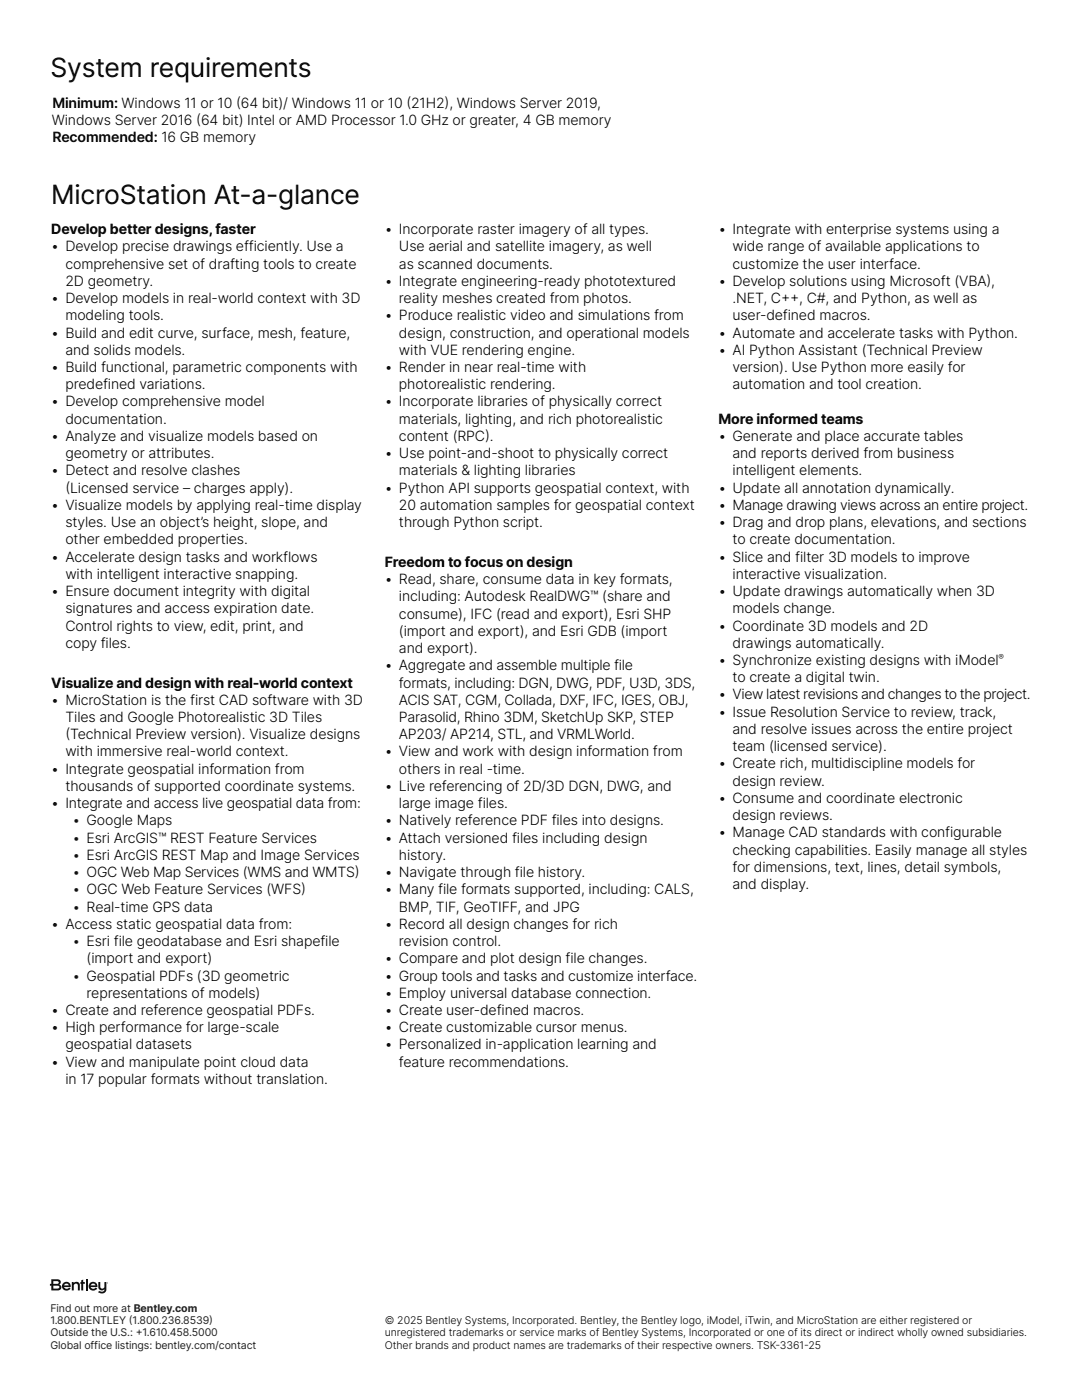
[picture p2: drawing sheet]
<svg xmlns="http://www.w3.org/2000/svg" width="216mm" height="279mm" viewBox="0 0 216 279" stroke-linecap="round" stroke-linejoin="round" font-family="sans-serif">
<defs><g id="words">
<g font-size="5.3">
<text x="10.1" y="15.4">System requirements</text>
<text x="10.2" y="40.7">MicroStation At-a-glance</text>
</g>
<g font-size="2.8">
<text x="10.5" y="21.5">Minimum: Windows 11 or 10 (64 bit)/ Windows 11 or 10 (21H2), Windows Server 2019,</text>
<text x="10.3" y="24.9">Windows Server 2016 (64 bit) Intel or AMD Processor 1.0 GHz or greater, 4 GB memory</text>
<text x="10.5" y="28.4">Recommended: 16 GB memory</text>
<text x="10.2" y="46.7">Develop better designs, faster</text>
<text x="76.8" y="46.7">• Incorporate raster imagery of all types.</text>
<text x="143.3" y="46.7">• Integrate with enterprise systems using a</text>
<text x="10.2" y="50.2">• Develop precise drawings efficiently. Use a</text>
<text x="13.1" y="53.6">comprehensive set of drafting tools to create</text>
<text x="79.6" y="50.2">Use aerial and satellite imagery, as well</text>
<text x="79.6" y="53.6">as scanned documents.</text>
<text x="146.2" y="50.2">wide range of available applications to</text>
<text x="146.2" y="53.6">customize the user interface.</text>
<text x="13.1" y="57">2D geometry.</text>
<text x="76.8" y="57">• Integrate engineering-ready phototextured</text>
<text x="143.3" y="57">• Develop solutions using Microsoft (VBA),</text>
<text x="10.2" y="60.5">• Develop models in real-world context with 3D</text>
<text x="13.1" y="63.9">modeling tools.</text>
<text x="76.8" y="63.9">• Produce realistic video and simulations from</text>
<text x="79.6" y="60.5">reality meshes created from photos.</text>
<text x="146.2" y="60.5">.NET, C++, C#, and Python, as well as</text>
<text x="146.2" y="63.9">user-defined macros.</text>
<text x="10.2" y="67.4">• Build and edit curve, surface, mesh, feature,</text>
<text x="13.1" y="70.8">and solids models.</text>
<text x="79.6" y="67.4">design, construction, and operational models</text>
<text x="79.6" y="70.8">with VUE rendering engine.</text>
<text x="143.3" y="67.4">• Automate and accelerate tasks with Python.</text>
<text x="143.3" y="70.8">• AI Python Assistant (Technical Preview</text>
<text x="10.2" y="74.2">• Build functional, parametric components with</text>
<text x="13.1" y="77.7">predefined variations.</text>
<text x="76.8" y="74.2">• Render in near real-time with</text>
<text x="79.6" y="77.7">photorealistic rendering.</text>
<text x="146.2" y="74.2">version). Use Python more easily for</text>
<text x="146.2" y="77.7">automation and tool creation.</text>
<text x="10.2" y="81.1">• Develop comprehensive model</text>
<text x="76.8" y="81.1">• Incorporate libraries of physically correct</text>
<text x="10.2" y="88">• Analyze and visualize models based on</text>
<text x="13.1" y="84.6">documentation.</text>
<text x="79.6" y="84.6">materials, lighting, and rich photorealistic</text>
<text x="79.6" y="88">content (RPC).</text>
<text x="143.3" y="84.6">More informed teams</text>
<text x="143.3" y="88">• Generate and place accurate tables</text>
<text x="10.2" y="94.9">• Detect and resolve clashes</text>
<text x="13.1" y="91.4">geometry or attributes.</text>
<text x="76.8" y="91.4">• Use point-and-shoot to physically correct</text>
<text x="79.6" y="94.9">materials &amp; lighting libraries</text>
<text x="146.2" y="91.4">and reports derived from business</text>
<text x="146.2" y="94.9">intelligent elements.</text>
<text x="10.2" y="101.8">• Visualize models by applying real-time display</text>
<text x="13.1" y="98.3">(Licensed service – charges apply).</text>
<text x="76.8" y="98.3">• Python API supports geospatial context, with</text>
<text x="79.6" y="101.8">20 automation samples for geospatial context</text>
<text x="143.3" y="98.3">• Update all annotation dynamically.</text>
<text x="143.3" y="101.8">• Manage drawing views across an entire project.</text>
<text x="13.1" y="105.2">styles. Use an object’s height, slope, and</text>
<text x="79.6" y="105.2">through Python script.</text>
<text x="143.3" y="105.2">• Drag and drop plans, elevations, and sections</text>
<text x="10.2" y="112.1">• Accelerate design tasks and workflows</text>
<text x="13.1" y="108.6">other embedded properties.</text>
<text x="76.8" y="113.1">Freedom to focus on design</text>
<text x="143.3" y="112.1">• Slice and filter 3D models to improve</text>
<text x="146.2" y="108.6">to create documentation.</text>
<text x="10.2" y="119">• Ensure document integrity with digital</text>
<text x="13.1" y="115.5">with intelligent interactive snapping.</text>
<text x="76.8" y="116.6">• Read, share, consume data in key formats,</text>
<text x="143.3" y="119">• Update drawings automatically when 3D</text>
<text x="146.2" y="115.5">interactive visualization.</text>
<text x="13.1" y="122.4">signatures and access expiration date.</text>
<text x="13.1" y="125.8">Control rights to view, edit, print, and</text>
<text x="79.6" y="120">including: Autodesk RealDWG™ (share and</text>
<text x="79.6" y="123.5">consume), IFC (read and export), Esri SHP</text>
<text x="143.3" y="125.8">• Coordinate 3D models and 2D</text>
<text x="146.2" y="122.4">models change.</text>
<text x="13.1" y="129.3">copy files.</text>
<text x="79.6" y="126.9">(import and export), and Esri GDB (import</text>
<text x="79.6" y="130.3">and export).</text>
<text x="146.2" y="129.3">drawings automatically.</text>
<text x="10.2" y="137.2">Visualize and design with real-world context</text>
<text x="76.8" y="133.8">• Aggregate and assemble multiple file</text>
<text x="79.6" y="137.2">formats, including: DGN, DWG, PDF, U3D, 3DS,</text>
<text x="143.3" y="132.7">• Synchronize existing designs with iModel</text>
<text x="146.2" y="136.2">to create a digital twin.</text>
<text x="10.2" y="140.6">• MicroStation is the first CAD software with 3D</text>
<text x="79.6" y="140.6">ACIS SAT, CGM, Collada, DXF, IFC, IGES, OBJ,</text>
<text x="143.3" y="139.6">• View latest revisions and changes to the project.</text>
<text x="143.3" y="143">• Issue Resolution Service to review, track,</text>
<text x="13.1" y="144.1">Tiles and Google Photorealistic 3D Tiles</text>
<text x="13.1" y="147.5">(Technical Preview version). Visualize designs</text>
<text x="79.6" y="144.1">Parasolid, Rhino 3DM, SketchUp SKP, STEP</text>
<text x="79.6" y="147.5">AP203/ AP214, STL, and VRMLWorld.</text>
<text x="146.2" y="146.5">and resolve issues across the entire project</text>
<text x="146.2" y="149.9">team (licensed service).</text>
<text x="10.2" y="154.4">• Integrate geospatial information from</text>
<text x="13.1" y="151">with immersive real-world context.</text>
<text x="76.8" y="151">• View and work with design information from</text>
<text x="79.6" y="154.4">others in real -time.</text>
<text x="143.3" y="153.3">• Create rich, multidiscipline models for</text>
<text x="10.2" y="161.3">• Integrate and access live geospatial data from:</text>
<text x="13.1" y="157.8">thousands of supported coordinate systems.</text>
<text x="76.8" y="157.8">• Live referencing of 2D/3D DGN, DWG, and</text>
<text x="79.6" y="161.3">large image files.</text>
<text x="143.3" y="160.2">• Consume and coordinate electronic</text>
<text x="146.2" y="156.8">design review.</text>
<text x="76.8" y="164.7">• Natively reference PDF files into designs.</text>
<text x="143.3" y="167.1">• Manage CAD standards with configurable</text>
<text x="146.2" y="163.7">design reviews.</text>
<text x="76.8" y="168.2">• Attach versioned files including design</text>
<text x="79.6" y="171.6">history.</text>
<text x="146.2" y="170.5">checking capabilities. Easily manage all styles</text>
<text x="146.2" y="174">for dimensions, text, lines, detail symbols,</text>
<text x="76.8" y="175">• Navigate through file history.</text>
<text x="76.8" y="178.5">• Many file formats supported, including: CALS,</text>
<text x="146.2" y="177.4">and display.</text>
<text x="10.2" y="185.4">• Access static geospatial data from:</text>
<text x="76.8" y="185.4">• Record all design changes for rich</text>
<text x="79.6" y="181.9">BMP, TIF, GeoTIFF, and JPG</text>
<text x="79.6" y="188.8">revision control.</text>
<text x="17.3" y="192.2">(import and export)</text>
<text x="76.8" y="192.2">• Compare and plot design file changes.</text>
<text x="76.8" y="195.7">• Group tools and tasks and customize interface.</text>
<text x="10.2" y="202.6">• Create and reference geospatial PDFs.</text>
<text x="17.3" y="199.1">representations of models)</text>
<text x="76.8" y="199.1">• Employ universal database connection.</text>
<text x="76.8" y="202.6">• Create user-defined macros.</text>
<text x="10.2" y="206">• High performance for large-scale</text>
<text x="13.1" y="209.4">geospatial datasets</text>
<text x="76.8" y="206">• Create customizable cursor menus.</text>
<text x="76.8" y="209.4">• Personalized in-application learning and</text>
<text x="10.2" y="212.9">• View and manipulate point cloud data</text>
<text x="79.6" y="212.9">feature recommendations.</text>
<text x="13.1" y="216.3">in 17 popular formats without translation.</text>
</g>
<g font-size="2.8" fill="#1a1a1a">
<text x="14.5" y="164.7">• Google Maps</text>
<text x="14.5" y="168.2">• Esri ArcGIS™ REST Feature Services</text>
<text x="14.5" y="171.6">• Esri ArcGIS REST Map and Image Services</text>
<text x="14.5" y="175">• OGC Web Map Services (WMS and WMTS)</text>
<text x="14.5" y="178.5">• OGC Web Feature Services (WFS)</text>
<text x="14.5" y="181.9">• Real-time GPS data</text>
<text x="14.5" y="188.8">• Esri file geodatabase and Esri shapefile</text>
<text x="14.5" y="195.7">• Geospatial PDFs (3D geometric</text>
</g>
<g font-size="2.1" fill="#231f20">
<text x="10.1" y="261.7">Find out more at Bentley.com</text>
<text x="10.1" y="264.2">1.800.BENTLEY (1.800.236.8539)</text>
<text x="10.1" y="266.7">Outside the U.S.: +1.610.458.5000</text>
<text x="10.1" y="269.2">Global office listings: bentley.com/contact</text>
</g>
<g font-size="2.1">
<text x="76.8" y="264.2">© 2025 Bentley Systems, Incorporated. Bentley, the Bentley logo, iModel, iTwin, and MicroStation are either registered or</text>
<text x="76.8" y="266.7">unregistered trademarks or service marks of Bentley Systems, Incorporated or one of its direct or indirect wholly owned subsidiaries.</text>
<text x="76.8" y="269.2">Other brands and product names are trademarks of their respective owners. TSK-3361-25</text>
</g>
<text font-size="1.6" x="199.3" y="131.8">®</text>
</g></defs>
<g fill="#171717">
<path d="M14.3 255.9h.4v.1l.4-.2a.68 .68 0 0 1 .8 .6v1.1h-.4v-.9a.41 .41 0 0 0-.4-.4 .41 .41 0 0 0-.4 .3v1h-.4z"/>
<path d="M16.2 255.5l.4-.1v.5h.3v.3h-.3v1.3h-.4v-1.3h-.2z"/>
<path d="M10.6 256.6h1.1l.1 .2-.1 .3-1.1 .1zM10.6 255.7h1l.1 .4-1.1 .1zM10.2 255.3v.9h-.2v.4h.2v.9h1.3a.59 .59 0 0 0 .7-.4 .59 .59 0 0 0-.4-.7 .57 .57 0 0 0 .3-.7 .57 .57 0 0 0-.7-.4z"/>
<path d="M12.9 256.3a.49 .49 0 0 1 .8 .2h-.9zM12.6 256.1a.92 .92 0 0 0 .1 1.3 .92 .92 0 0 0 1.4-.2l-.3-.3-.3 .3a.55 .55 0 0 1-.7-.3h1.3a.89 .89 0 0 0-.4-1 .89 .89 0 0 0-1.1 .2z"/>
</g>
<path d="M17.3 255.3v2.2" fill="none" stroke="#171717" stroke-width=".4"/>
<g fill="#171717">
<path d="M19.6 255.9h.4v.9a.41 .41 0 0 0 .4 .4 .41 .41 0 0 0 .4-.4v-.9h.4v1.5a.97 .97 0 0 1-.6 .7 .97 .97 0 0 1-1-.2l.2-.3 .4 .2a.49 .49 0 0 0 .6-.5l-.3 .2a.71 .71 0 0 1-.9-.6z"/>
<path d="M18.2 256.3a.49 .49 0 0 1 .8 .2h-.9zM17.9 256.1a.92 .92 0 0 0 .2 1.3 .92 .92 0 0 0 1.3-.2l-.3-.3-.3 .3a.55 .55 0 0 1-.7-.3h1.3a.89 .89 0 0 0-.4-1 .89 .89 0 0 0-1.1 .2z"/>
</g>
<use href="#words"/>
</svg>
